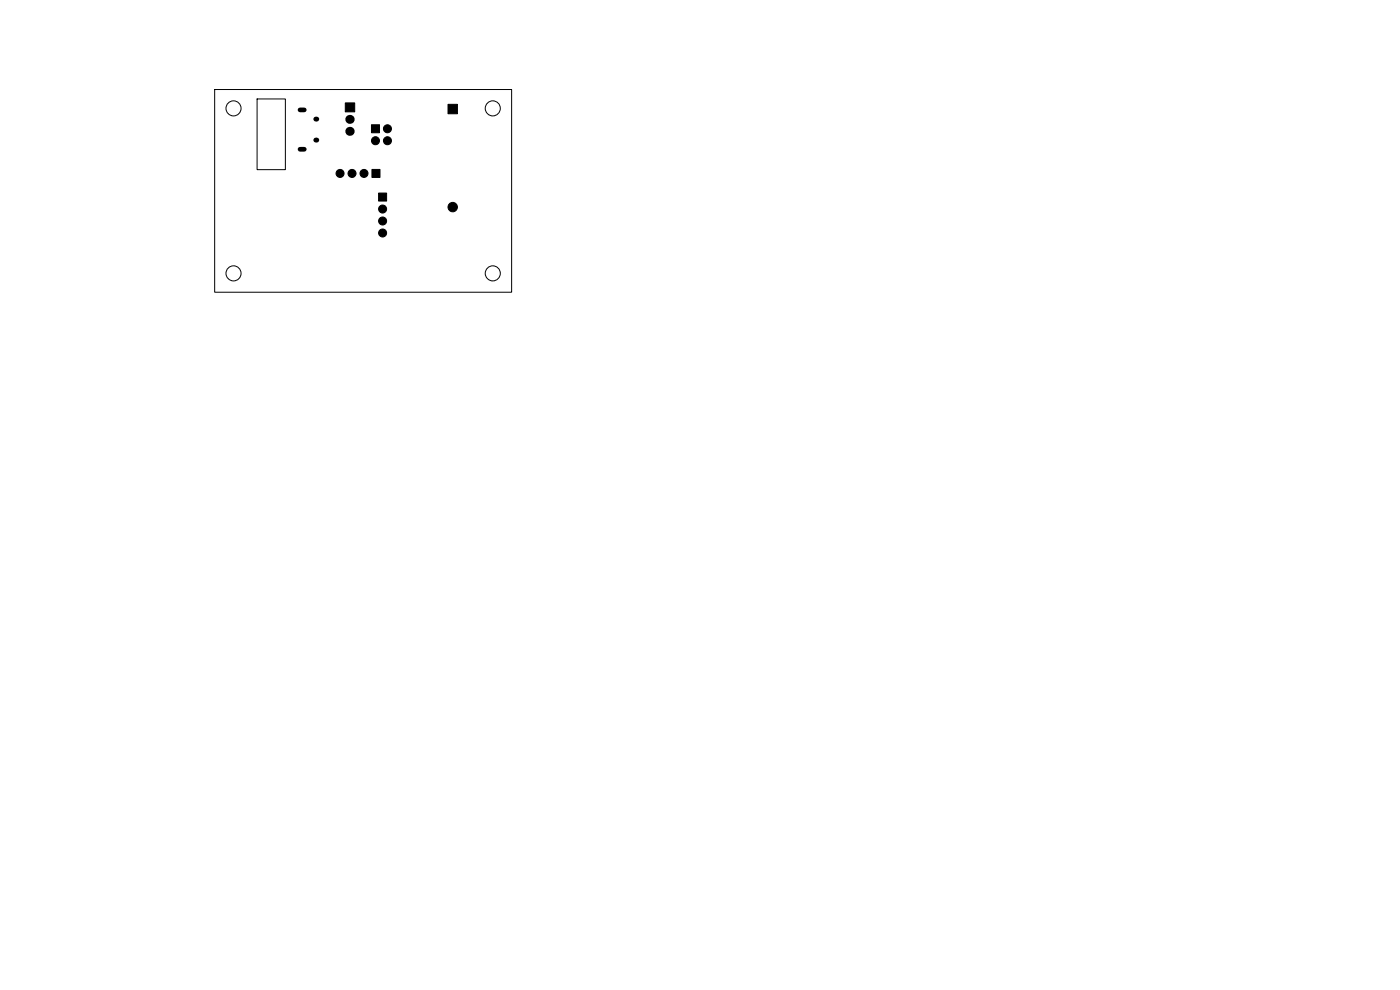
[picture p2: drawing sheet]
<svg xmlns="http://www.w3.org/2000/svg" width="297mm" height="210mm" viewBox="0 0 297 210" stroke-linecap="round" stroke-linejoin="round" font-family="sans-serif">
<path d="M63.6 23.3h1M63.6 31.7h1" fill="none" stroke="#000" stroke-width="1"/>
<path d="M67 25.3h.2M67 29.7h.2" fill="none" stroke="#000" stroke-width="1.1"/>
<g fill="#000" stroke="#000" stroke-width=".21">
<path d="M73.2 21.8h2v1.9h-2zM78.8 26.5h1.7v1.7h-1.7zM78.9 35.9h1.7v1.7h-1.7zM95 22.1h2v2h-2zM80.3 41h1.7v1.7h-1.7z"/>
<circle cx="72.1" cy="36.8" r=".85"/>
<circle cx="74.7" cy="36.8" r=".85"/>
<circle cx="77.2" cy="36.8" r=".85"/>
<circle cx="79.7" cy="29.9" r=".85"/>
<circle cx="82.2" cy="29.9" r=".85"/>
<circle cx="82.2" cy="27.3" r=".85"/>
<circle cx="81.2" cy="46.9" r=".85"/>
<circle cx="81.2" cy="49.4" r=".85"/>
<circle cx="81.2" cy="44.3" r=".85"/>
<circle cx="96" cy="43.9" r="1"/>
</g>
<path d="M74.2 25.3h.1M74.2 27.9h.1" fill="none" stroke="#000" stroke-width="1.9"/>
<g fill="none" stroke="#000" stroke-width=".21">
<path d="M45.5 19h63v43h-63zM54.5 21h6v15h-6z"/>
<circle cx="49.5" cy="23" r="1.6"/>
<circle cx="104.5" cy="23" r="1.6"/>
<circle cx="49.5" cy="58" r="1.6"/>
<circle cx="104.5" cy="58" r="1.6"/>
</g>
</svg>
